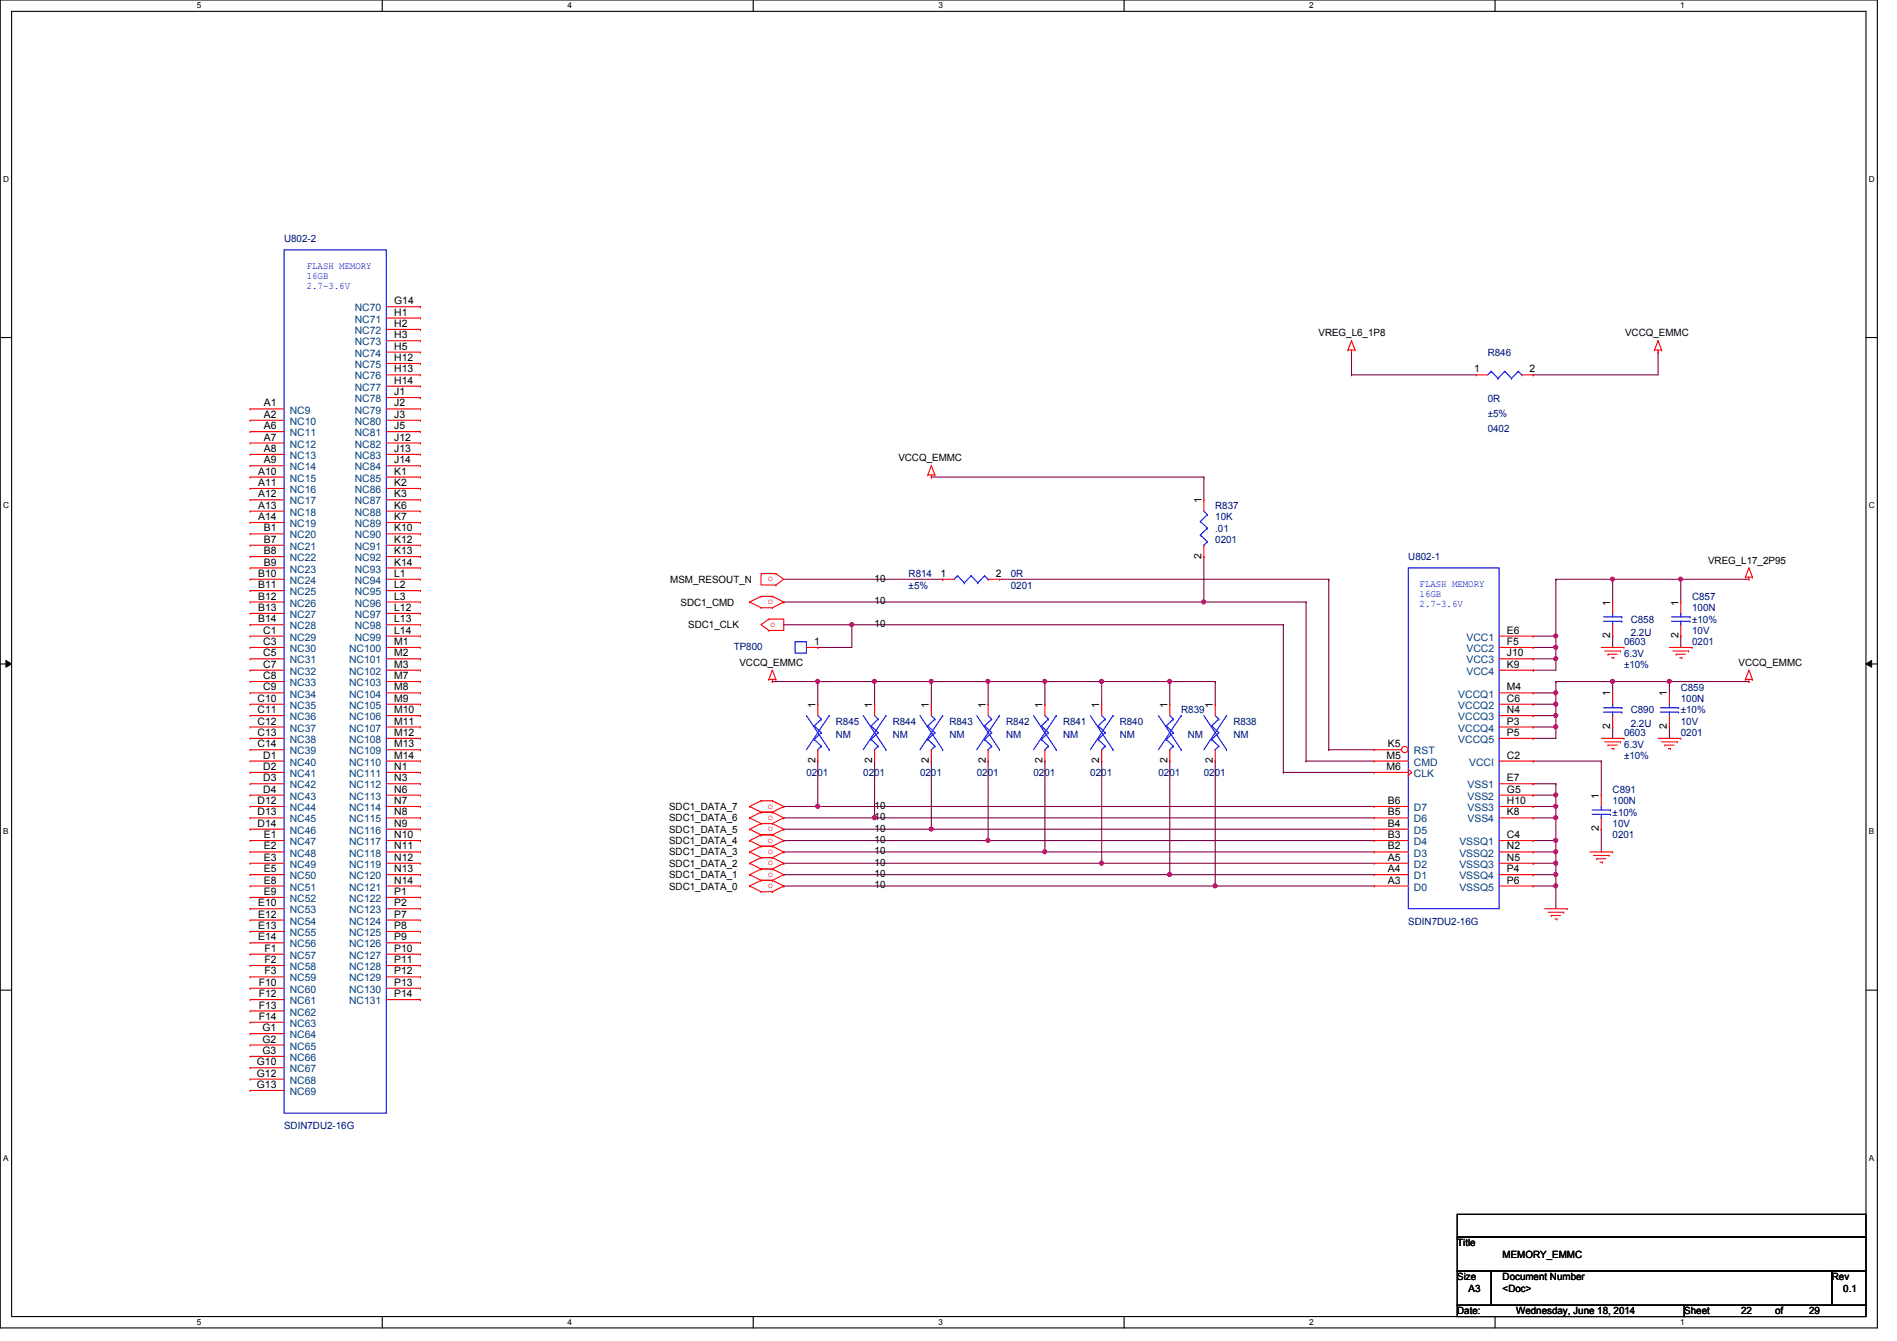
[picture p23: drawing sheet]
<svg xmlns="http://www.w3.org/2000/svg" width="297mm" height="210mm" viewBox="0 0 297 210" stroke-linecap="round" stroke-linejoin="round" font-family="sans-serif">
<defs><g id="words">
<g font-size="1.6" fill="#000080">
<text x="44.5" y="37.9">U802-2</text>
<text x="233" y="55.7">R846</text>
<text x="233" y="62.9">0R</text>
<text x="233" y="65.3">±5%</text>
<text x="233" y="67.6">0402</text>
<text x="190.3" y="79.7">R837</text>
<text x="190.3" y="81.4">10K</text>
<text x="190.3" y="83.2">.01</text>
<text x="190.3" y="85">0201</text>
<text x="220.5" y="87.7">U802-1</text>
<text x="142.3" y="90.3">R814</text>
<text x="142.3" y="92.1">±5%</text>
<text x="158.3" y="90.3">0R</text>
<text x="158.3" y="92.1">0201</text>
<text x="265" y="93.9">C857</text>
<text x="265" y="95.7">100N</text>
<text x="114.9" y="101.7">TP800</text>
<text x="254.3" y="101">0603</text>
<text x="255.4" y="97.5">C858</text>
<text x="255.4" y="99.6">2.2U</text>
<text x="265" y="101">0201</text>
<text x="265" y="99.2">10V</text>
<text x="265" y="97.5">±10%</text>
<text x="254.3" y="102.8">6.3V</text>
<text x="254.3" y="104.6">±10%</text>
<text x="130.9" y="113.5">R845</text>
<text x="139.8" y="113.5">R844</text>
<text x="148.7" y="113.5">R843</text>
<text x="157.6" y="113.5">R842</text>
<text x="166.5" y="113.5">R841</text>
<text x="175.3" y="113.5">R840</text>
<text x="185" y="111.7">R839</text>
<text x="193.1" y="113.5">R838</text>
<text x="255.4" y="111.7">C890</text>
<text x="255.4" y="113.8">2.2U</text>
<text x="263.2" y="108.1">C859</text>
<text x="263.2" y="109.9">100N</text>
<text x="263.2" y="113.5">10V</text>
<text x="263.2" y="111.7">±10%</text>
<text x="130.9" y="115.6">NM</text>
<text x="139.8" y="115.6">NM</text>
<text x="148.7" y="115.6">NM</text>
<text x="157.6" y="115.6">NM</text>
<text x="166.5" y="115.6">NM</text>
<text x="175.3" y="115.6">NM</text>
<text x="186" y="115.6">NM</text>
<text x="193.1" y="115.6">NM</text>
<text x="254.3" y="115.2">0603</text>
<text x="254.3" y="117">6.3V</text>
<text x="254.3" y="118.8">±10%</text>
<text x="263.2" y="115.2">0201</text>
<text x="126.3" y="121.5">0201</text>
<text x="135.2" y="121.5">0201</text>
<text x="144.1" y="121.5">0201</text>
<text x="152.9" y="121.5">0201</text>
<text x="161.8" y="121.5">0201</text>
<text x="170.7" y="121.5">0201</text>
<text x="181.4" y="121.5">0201</text>
<text x="188.5" y="121.5">0201</text>
<text x="252.5" y="124.1">C891</text>
<text x="252.5" y="125.9">100N</text>
<text x="252.5" y="131.2">0201</text>
<text x="252.5" y="129.5">10V</text>
<text x="252.5" y="127.7">±10%</text>
<text x="220.5" y="144.7">SDIN7DU2-16G</text>
<text x="44.5" y="176.7">SDIN7DU2-16G</text>
</g>
<g font-size="1.6" fill="#00f">
<text x="48" y="42.1">FLASH MEMORY</text>
<text x="48" y="43.7">16GB</text>
<text x="48" y="45.3">2.7-3.6V</text>
<text x="222.3" y="91.9">FLASH MEMORY</text>
<text x="222.3" y="93.5">16GB</text>
<text x="222.3" y="95">2.7-3.6V</text>
</g>
<g font-size="1.6">
<text x="61.7" y="47.6">G14</text>
<text x="61.7" y="49.4">H1</text>
<text x="61.7" y="51.2">H2</text>
<text x="61.7" y="53">H3</text>
<text x="206.5" y="52.7">VREG_L6_1P8</text>
<text x="254.5" y="52.7">VCCQ_EMMC</text>
<text x="61.7" y="54.7">H5</text>
<text x="61.7" y="56.5">H12</text>
<text x="61.7" y="58.3">H13</text>
<text x="230.8" y="58.3">1</text>
<text x="239.5" y="58.3">2</text>
<text x="41.3" y="63.6">A1</text>
<text x="41.3" y="65.4">A2</text>
<text x="61.7" y="60.1">H14</text>
<text x="61.7" y="61.8">J1</text>
<text x="61.7" y="63.6">J2</text>
<text x="61.7" y="65.4">J3</text>
<text x="41.3" y="67.2">A6</text>
<text x="41.3" y="69">A7</text>
<text x="41.3" y="70.7">A8</text>
<text x="61.7" y="67.2">J5</text>
<text x="61.7" y="69">J12</text>
<text x="61.7" y="70.7">J13</text>
<text x="40.4" y="74.3">A10</text>
<text x="40.4" y="76.1">A11</text>
<text x="40.4" y="77.9">A12</text>
<text x="41.3" y="72.5">A9</text>
<text x="61.7" y="72.5">J14</text>
<text x="61.7" y="74.3">K1</text>
<text x="61.7" y="76.1">K2</text>
<text x="61.7" y="77.9">K3</text>
<text x="140.7" y="72.2">VCCQ_EMMC</text>
<text x="40.4" y="79.6">A13</text>
<text x="40.4" y="81.4">A14</text>
<text x="41.3" y="83.2">B1</text>
<text x="61.7" y="79.6">K6</text>
<text x="61.7" y="81.4">K7</text>
<text x="61.7" y="83.2">K10</text>
<text x="188.1" y="78.8" transform="rotate(-90 188.1 78.8)">1</text>
<text x="41.3" y="85">B7</text>
<text x="41.3" y="86.7">B8</text>
<text x="41.3" y="88.5">B9</text>
<text x="61.7" y="85">K12</text>
<text x="61.7" y="86.7">K13</text>
<text x="61.7" y="88.5">K14</text>
<text x="188.1" y="87.5" transform="rotate(-90 188.1 87.5)">2</text>
<text x="267.5" y="88.2">VREG_L17_2P95</text>
<text x="40.4" y="90.3">B10</text>
<text x="40.4" y="92.1">B11</text>
<text x="40.4" y="93.9">B12</text>
<text x="40.4" y="95.6">B13</text>
<text x="61.7" y="90.3">L1</text>
<text x="61.7" y="92.1">L2</text>
<text x="61.7" y="93.9">L3</text>
<text x="61.7" y="95.6">L12</text>
<text x="104.9" y="91.2">MSM_RESOUT_N</text>
<text x="106.5" y="94.8">SDC1_CMD</text>
<text x="136.9" y="94.6">10</text>
<text x="136.9" y="91.1">10</text>
<text x="147.3" y="90.3">1</text>
<text x="156" y="90.3">2</text>
<text x="252.1" y="94.8" transform="rotate(-90 252.1 94.8)">1</text>
<text x="262.8" y="94.8" transform="rotate(-90 262.8 94.8)">1</text>
<text x="40.4" y="97.4">B14</text>
<text x="41.2" y="99.2">C1</text>
<text x="41.2" y="101">C3</text>
<text x="61.7" y="97.4">L13</text>
<text x="61.7" y="99.2">L14</text>
<text x="61.7" y="101">M1</text>
<text x="107.8" y="98.3">SDC1_CLK</text>
<text x="127.5" y="101">1</text>
<text x="136.9" y="98.2">10</text>
<text x="236" y="99.2">E6</text>
<text x="236" y="101">F5</text>
<text x="252.1" y="99.9" transform="rotate(-90 252.1 99.9)">2</text>
<text x="262.8" y="99.9" transform="rotate(-90 262.8 99.9)">2</text>
<text x="41.2" y="102.7">C5</text>
<text x="41.2" y="104.5">C7</text>
<text x="41.2" y="106.3">C8</text>
<text x="61.7" y="102.7">M2</text>
<text x="61.7" y="104.5">M3</text>
<text x="61.7" y="106.3">M7</text>
<text x="115.8" y="104.2">VCCQ_EMMC</text>
<text x="236" y="102.7">J10</text>
<text x="236" y="104.5">K9</text>
<text x="272.2" y="104.2">VCCQ_EMMC</text>
<text x="40.3" y="109.9">C10</text>
<text x="40.3" y="111.6">C11</text>
<text x="40.3" y="113.4">C12</text>
<text x="41.2" y="108.1">C9</text>
<text x="61.7" y="108.1">M8</text>
<text x="61.7" y="109.9">M9</text>
<text x="61.7" y="111.6">M10</text>
<text x="61.7" y="113.4">M11</text>
<text x="127.7" y="110.8" transform="rotate(-90 127.7 110.8)">1</text>
<text x="136.6" y="110.8" transform="rotate(-90 136.6 110.8)">1</text>
<text x="145.5" y="110.8" transform="rotate(-90 145.5 110.8)">1</text>
<text x="154.3" y="110.8" transform="rotate(-90 154.3 110.8)">1</text>
<text x="163.2" y="110.8" transform="rotate(-90 163.2 110.8)">1</text>
<text x="172.1" y="110.8" transform="rotate(-90 172.1 110.8)">1</text>
<text x="182.8" y="110.8" transform="rotate(-90 182.8 110.8)">1</text>
<text x="189.9" y="110.8" transform="rotate(-90 189.9 110.8)">1</text>
<text x="236" y="108.1">M4</text>
<text x="236" y="109.9">C6</text>
<text x="236" y="111.6">N4</text>
<text x="236" y="113.4">P3</text>
<text x="252.1" y="109" transform="rotate(-90 252.1 109)">1</text>
<text x="261" y="109" transform="rotate(-90 261 109)">1</text>
<text x="40.3" y="115.2">C13</text>
<text x="40.3" y="117">C14</text>
<text x="41.2" y="118.7">D1</text>
<text x="61.7" y="115.2">M12</text>
<text x="61.7" y="117">M13</text>
<text x="61.7" y="118.7">M14</text>
<text x="127.7" y="119.5" transform="rotate(-90 127.7 119.5)">2</text>
<text x="136.6" y="119.5" transform="rotate(-90 136.6 119.5)">2</text>
<text x="145.5" y="119.5" transform="rotate(-90 145.5 119.5)">2</text>
<text x="154.3" y="119.5" transform="rotate(-90 154.3 119.5)">2</text>
<text x="163.2" y="119.5" transform="rotate(-90 163.2 119.5)">2</text>
<text x="172.1" y="119.5" transform="rotate(-90 172.1 119.5)">2</text>
<text x="182.8" y="119.5" transform="rotate(-90 182.8 119.5)">2</text>
<text x="189.9" y="119.5" transform="rotate(-90 189.9 119.5)">2</text>
<text x="217.1" y="118.7">M5</text>
<text x="217.3" y="117">K5</text>
<text x="236" y="115.2">P5</text>
<text x="236" y="118.7">C2</text>
<text x="252.1" y="114.1" transform="rotate(-90 252.1 114.1)">2</text>
<text x="261" y="114.1" transform="rotate(-90 261 114.1)">2</text>
<text x="40.3" y="125.9">D12</text>
<text x="41.2" y="120.5">D2</text>
<text x="41.2" y="122.3">D3</text>
<text x="41.2" y="124.1">D4</text>
<text x="61.7" y="120.5">N1</text>
<text x="61.7" y="122.3">N3</text>
<text x="61.7" y="124.1">N6</text>
<text x="61.7" y="125.9">N7</text>
<text x="217.1" y="120.5">M6</text>
<text x="217.3" y="125.9">B6</text>
<text x="236" y="122.3">E7</text>
<text x="236" y="124.1">G5</text>
<text x="236" y="125.9">H10</text>
<text x="250.4" y="125" transform="rotate(-90 250.4 125)">1</text>
<text x="40.3" y="127.6">D13</text>
<text x="40.3" y="129.4">D14</text>
<text x="41.3" y="131.2">E1</text>
<text x="61.7" y="127.6">N8</text>
<text x="61.7" y="129.4">N9</text>
<text x="61.7" y="131.2">N10</text>
<text x="104.8" y="130.3">SDC1_DATA_5</text>
<text x="104.8" y="128.6">SDC1_DATA_6</text>
<text x="104.8" y="126.8">SDC1_DATA_7</text>
<text x="136.9" y="132">10</text>
<text x="136.9" y="130.2">10</text>
<text x="136.9" y="128.4">10</text>
<text x="136.9" y="126.6">10</text>
<text x="217.3" y="127.6">B5</text>
<text x="217.3" y="129.4">B4</text>
<text x="217.3" y="131.2">B3</text>
<text x="236" y="127.6">K8</text>
<text x="236" y="131.2">C4</text>
<text x="250.4" y="130.1" transform="rotate(-90 250.4 130.1)">2</text>
<text x="41.3" y="133">E2</text>
<text x="41.3" y="134.7">E3</text>
<text x="41.3" y="136.5">E5</text>
<text x="61.7" y="133">N11</text>
<text x="61.7" y="134.7">N12</text>
<text x="61.7" y="136.5">N13</text>
<text x="104.8" y="137.5">SDC1_DATA_1</text>
<text x="104.8" y="135.7">SDC1_DATA_2</text>
<text x="104.8" y="133.9">SDC1_DATA_3</text>
<text x="104.8" y="132.1">SDC1_DATA_4</text>
<text x="136.9" y="137.3">10</text>
<text x="136.9" y="135.5">10</text>
<text x="136.9" y="133.7">10</text>
<text x="217.3" y="133">B2</text>
<text x="217.3" y="134.7">A5</text>
<text x="217.3" y="136.5">A4</text>
<text x="236" y="133">N2</text>
<text x="236" y="134.7">N5</text>
<text x="236" y="136.5">P4</text>
<text x="40.4" y="141.9">E10</text>
<text x="40.4" y="143.6">E12</text>
<text x="41.3" y="138.3">E8</text>
<text x="41.3" y="140.1">E9</text>
<text x="61.7" y="138.3">N14</text>
<text x="61.7" y="140.1">P1</text>
<text x="61.7" y="141.9">P2</text>
<text x="61.7" y="143.6">P7</text>
<text x="104.8" y="139.2">SDC1_DATA_0</text>
<text x="136.9" y="139.1">10</text>
<text x="217.3" y="138.3">A3</text>
<text x="236" y="138.3">P6</text>
<text x="40.4" y="145.4">E13</text>
<text x="40.4" y="147.2">E14</text>
<text x="41.4" y="149">F1</text>
<text x="61.7" y="145.4">P8</text>
<text x="61.7" y="147.2">P9</text>
<text x="61.7" y="149">P10</text>
<text x="40.5" y="154.3">F10</text>
<text x="41.4" y="150.7">F2</text>
<text x="41.4" y="152.5">F3</text>
<text x="61.7" y="150.7">P11</text>
<text x="61.7" y="152.5">P12</text>
<text x="61.7" y="154.3">P13</text>
<text x="40.5" y="156.1">F12</text>
<text x="40.5" y="157.9">F13</text>
<text x="40.5" y="159.6">F14</text>
<text x="41.1" y="161.4">G1</text>
<text x="61.7" y="156.1">P14</text>
<text x="40.2" y="166.8">G10</text>
<text x="41.1" y="163.2">G2</text>
<text x="41.1" y="165">G3</text>
<text x="40.2" y="168.5">G12</text>
<text x="40.2" y="170.3">G13</text>
<text x="228.2" y="195.1">Title</text>
<text x="235.3" y="196.8">MEMORY_EMMC</text>
<text x="228.2" y="200.4">Size</text>
<text x="230" y="202.2">A3</text>
<text x="235.3" y="200.4">Document Number</text>
<text x="235.3" y="202.2">&lt;Doc&gt;</text>
<text x="286.8" y="200.4">Rev</text>
<text x="288.6" y="202.2">0.1</text>
<text x="228.2" y="205.7">Date:</text>
<text x="237.4" y="205.7">Wednesday, June 18, 2014</text>
<text x="263.7" y="205.7">Sheet</text>
<text x="272.6" y="205.7">22</text>
<text x="278" y="205.7">of</text>
<text x="283.3" y="205.7">29</text>
</g>
<g font-size="1.6" fill="#004080">
<text x="55.5" y="48.7">NC70</text>
<text x="55.5" y="50.5">NC71</text>
<text x="55.5" y="52.3">NC72</text>
<text x="55.5" y="54.1">NC73</text>
<text x="55.5" y="55.8">NC74</text>
<text x="55.5" y="57.6">NC75</text>
<text x="55.5" y="59.4">NC76</text>
<text x="45.4" y="64.7">NC9</text>
<text x="55.5" y="61.2">NC77</text>
<text x="55.5" y="62.9">NC78</text>
<text x="55.5" y="64.7">NC79</text>
<text x="45.4" y="66.5">NC10</text>
<text x="45.4" y="68.3">NC11</text>
<text x="45.4" y="70.1">NC12</text>
<text x="45.4" y="71.8">NC13</text>
<text x="55.5" y="66.5">NC80</text>
<text x="55.5" y="68.3">NC81</text>
<text x="55.5" y="70.1">NC82</text>
<text x="55.5" y="71.8">NC83</text>
<text x="45.4" y="73.6">NC14</text>
<text x="45.4" y="75.4">NC15</text>
<text x="45.4" y="77.2">NC16</text>
<text x="55.5" y="73.6">NC84</text>
<text x="55.5" y="75.4">NC85</text>
<text x="55.5" y="77.2">NC86</text>
<text x="45.4" y="79">NC17</text>
<text x="45.4" y="80.7">NC18</text>
<text x="45.4" y="82.5">NC19</text>
<text x="55.5" y="79">NC87</text>
<text x="55.5" y="80.7">NC88</text>
<text x="55.5" y="82.5">NC89</text>
<text x="45.4" y="84.3">NC20</text>
<text x="45.4" y="86.1">NC21</text>
<text x="45.4" y="87.8">NC22</text>
<text x="45.4" y="89.6">NC23</text>
<text x="55.5" y="84.3">NC90</text>
<text x="55.5" y="86.1">NC91</text>
<text x="55.5" y="87.8">NC92</text>
<text x="55.5" y="89.6">NC93</text>
<text x="45.4" y="91.4">NC24</text>
<text x="45.4" y="93.2">NC25</text>
<text x="45.4" y="95">NC26</text>
<text x="55.5" y="91.4">NC94</text>
<text x="55.5" y="93.2">NC95</text>
<text x="55.5" y="95">NC96</text>
<text x="45.4" y="96.7">NC27</text>
<text x="45.4" y="98.5">NC28</text>
<text x="45.4" y="100.3">NC29</text>
<text x="55.5" y="96.7">NC97</text>
<text x="55.5" y="98.5">NC98</text>
<text x="55.5" y="100.3">NC99</text>
<text x="229.6" y="100.3">VCC1</text>
<text x="45.4" y="102.1">NC30</text>
<text x="45.4" y="103.8">NC31</text>
<text x="45.4" y="105.6">NC32</text>
<text x="45.4" y="107.4">NC33</text>
<text x="54.6" y="102.1">NC100</text>
<text x="54.6" y="103.8">NC101</text>
<text x="54.6" y="105.6">NC102</text>
<text x="54.6" y="107.4">NC103</text>
<text x="229.6" y="102.1">VCC2</text>
<text x="229.6" y="103.8">VCC3</text>
<text x="229.6" y="105.6">VCC4</text>
<text x="45.4" y="109.2">NC34</text>
<text x="45.4" y="111">NC35</text>
<text x="45.4" y="112.7">NC36</text>
<text x="54.6" y="109.2">NC104</text>
<text x="54.6" y="111">NC105</text>
<text x="54.6" y="112.7">NC106</text>
<text x="228.3" y="109.2">VCCQ1</text>
<text x="228.3" y="111">VCCQ2</text>
<text x="228.3" y="112.7">VCCQ3</text>
<text x="45.4" y="114.5">NC37</text>
<text x="45.4" y="116.3">NC38</text>
<text x="45.4" y="118.1">NC39</text>
<text x="45.4" y="119.8">NC40</text>
<text x="54.6" y="114.5">NC107</text>
<text x="54.6" y="116.3">NC108</text>
<text x="54.6" y="118.1">NC109</text>
<text x="54.6" y="119.8">NC110</text>
<text x="221.4" y="118.1">RST</text>
<text x="221.4" y="119.8">CMD</text>
<text x="228.3" y="114.5">VCCQ4</text>
<text x="228.3" y="116.3">VCCQ5</text>
<text x="230" y="119.8">VCCI</text>
<text x="45.4" y="121.6">NC41</text>
<text x="45.4" y="123.4">NC42</text>
<text x="45.4" y="125.2">NC43</text>
<text x="54.6" y="121.6">NC111</text>
<text x="54.6" y="123.4">NC112</text>
<text x="54.6" y="125.2">NC113</text>
<text x="221.4" y="121.6">CLK</text>
<text x="229.8" y="123.4">VSS1</text>
<text x="229.8" y="125.2">VSS2</text>
<text x="45.4" y="127">NC44</text>
<text x="45.4" y="128.7">NC45</text>
<text x="45.4" y="130.5">NC46</text>
<text x="54.6" y="127">NC114</text>
<text x="54.6" y="128.7">NC115</text>
<text x="54.6" y="130.5">NC116</text>
<text x="221.4" y="127">D7</text>
<text x="221.4" y="128.7">D6</text>
<text x="221.4" y="130.5">D5</text>
<text x="229.8" y="127">VSS3</text>
<text x="229.8" y="128.7">VSS4</text>
<text x="45.4" y="132.3">NC47</text>
<text x="45.4" y="134.1">NC48</text>
<text x="45.4" y="135.8">NC49</text>
<text x="45.4" y="137.6">NC50</text>
<text x="54.6" y="132.3">NC117</text>
<text x="54.6" y="134.1">NC118</text>
<text x="54.6" y="135.8">NC119</text>
<text x="54.6" y="137.6">NC120</text>
<text x="221.4" y="132.3">D4</text>
<text x="221.4" y="134.1">D3</text>
<text x="221.4" y="135.8">D2</text>
<text x="221.4" y="137.6">D1</text>
<text x="228.5" y="132.3">VSSQ1</text>
<text x="228.5" y="134.1">VSSQ2</text>
<text x="228.5" y="135.8">VSSQ3</text>
<text x="228.5" y="137.6">VSSQ4</text>
<text x="45.4" y="139.4">NC51</text>
<text x="45.4" y="141.2">NC52</text>
<text x="45.4" y="143">NC53</text>
<text x="54.6" y="139.4">NC121</text>
<text x="54.6" y="141.2">NC122</text>
<text x="54.6" y="143">NC123</text>
<text x="221.4" y="139.4">D0</text>
<text x="228.5" y="139.4">VSSQ5</text>
<text x="45.4" y="144.7">NC54</text>
<text x="45.4" y="146.5">NC55</text>
<text x="45.4" y="148.3">NC56</text>
<text x="54.6" y="144.7">NC124</text>
<text x="54.6" y="146.5">NC125</text>
<text x="54.6" y="148.3">NC126</text>
<text x="45.4" y="150.1">NC57</text>
<text x="45.4" y="151.8">NC58</text>
<text x="45.4" y="153.6">NC59</text>
<text x="45.4" y="155.4">NC60</text>
<text x="54.6" y="150.1">NC127</text>
<text x="54.6" y="151.8">NC128</text>
<text x="54.6" y="153.6">NC129</text>
<text x="54.6" y="155.4">NC130</text>
<text x="45.4" y="157.2">NC61</text>
<text x="45.4" y="159">NC62</text>
<text x="45.4" y="160.7">NC63</text>
<text x="54.6" y="157.2">NC131</text>
<text x="45.4" y="162.5">NC64</text>
<text x="45.4" y="164.3">NC65</text>
<text x="45.4" y="166.1">NC66</text>
<text x="45.4" y="167.9">NC67</text>
<text x="45.4" y="169.6">NC68</text>
<text x="45.4" y="171.4">NC69</text>
</g>
<g font-size="1.6" fill="#f00">
<text x="120.2" y="91">o</text>
<text x="120.2" y="94.6">o</text>
<text x="120.6" y="98.1">o</text>
<text x="120.2" y="131.9">o</text>
<text x="120.2" y="130.1">o</text>
<text x="120.2" y="128.4">o</text>
<text x="120.2" y="126.6">o</text>
<text x="120.2" y="137.2">o</text>
<text x="120.2" y="135.5">o</text>
<text x="120.2" y="133.7">o</text>
<text x="120.2" y="139">o</text>
</g>
<g font-size="1.3">
<text x="30.8" y="1.3">5</text>
<text x="88.9" y="1.3">4</text>
<text x="146.9" y="1.3">3</text>
<text x="205" y="1.3">2</text>
<text x="263.1" y="1.3">1</text>
<text x=".5" y="28.4">D</text>
<text x="292.6" y="28.4">D</text>
<text x=".5" y="79.5">C</text>
<text x="292.6" y="79.5">C</text>
<text x=".5" y="130.6">B</text>
<text x="292.6" y="130.6">B</text>
<text x=".5" y="181.7">A</text>
<text x="292.6" y="181.7">A</text>
<text x="30.8" y="207.4">5</text>
<text x="88.9" y="207.4">4</text>
<text x="146.9" y="207.4">3</text>
<text x="205" y="207.4">2</text>
<text x="263.1" y="207.4">1</text>
</g>
</g></defs>
<path d="M0 0h294v207.9h-294zM1.8 1.8h290.4v204.3h-290.4z" fill="none" stroke="#000" stroke-width=".17"/>
<g fill="#fff">
<path d="M30.8 .2h.7v1.4h-.7z"/>
<path d="M30.8 206.2h.7v1.4h-.7z"/>
</g>
<path d="M59.9 0v1.8M59.9 206.1v1.8" fill="none" stroke="#000" stroke-width=".17"/>
<g fill="#fff">
<path d="M88.9 .2h.6v1.4h-.6z"/>
<path d="M88.9 206.2h.6v1.4h-.6z"/>
</g>
<path d="M117.9 0v1.8M117.9 206.1v1.8" fill="none" stroke="#000" stroke-width=".17"/>
<g fill="#fff">
<path d="M146.9 .2h.7v1.4h-.7z"/>
<path d="M146.9 206.2h.7v1.4h-.7z"/>
</g>
<path d="M176 0v1.8M176 206.1v1.8" fill="none" stroke="#000" stroke-width=".17"/>
<g fill="#fff">
<path d="M205 .2h.7v1.4h-.7z"/>
<path d="M205 206.2h.7v1.4h-.7z"/>
</g>
<path d="M234.1 0v1.8M234.1 206.1v1.8" fill="none" stroke="#000" stroke-width=".17"/>
<g fill="#fff">
<path d="M263.1 .2h.7v1.4h-.7z"/>
<path d="M263.1 206.2h.7v1.4h-.7z"/>
<path d="M.5 27.3h.9v1.4h-.9z"/>
<path d="M292.6 27.3h.9v1.4h-.9z"/>
<path d="M.5 78.4h.9v1.4h-.9z"/>
<path d="M292.6 78.4h.9v1.4h-.9z"/>
</g>
<path d="M0 52.8h1.8M292.2 52.8h1.8" fill="none" stroke="#000" stroke-width=".17"/>
<g fill="#fff">
<path d="M.5 129.5h.8v1.4h-.8z"/>
<path d="M292.6 129.5h.9v1.4h-.9z"/>
</g>
<path d="M0 103.9h1.8M292.2 103.9h1.8" fill="none" stroke="#000" stroke-width=".17"/>
<path d="M.9 103.4l.9 .5-.9 .5zM292.2 103.9l.9-.5v1z" fill="#000"/>
<path d="M.9 103.4l.9 .5-.9 .5zM292.2 103.9l.9-.5v1z" fill="none" stroke="#000" stroke-width=".16"/>
<g fill="#fff">
<path d="M.5 180.5h.8v1.4h-.8z"/>
<path d="M292.6 180.5h.9v1.4h-.9z"/>
</g>
<path d="M0 155h1.8M292.2 155h1.8" fill="none" stroke="#000" stroke-width=".17"/>
<g fill="none" stroke="#800040" stroke-width=".17">
<path d="M133.4 97.8h.1M133.4 97.8h67.6M188.5 94.2h.1M188.5 94.2h16M201 97.8h.1M201 97.8v23.1M204.5 94.2h.1M204.5 94.2v24.9M208.1 90.7h.1M208.1 90.7v26.6M204.5 119.1h.1M204.5 119.1h10.7"/>
<path d="M208.1 117.3h.1M208.1 117.3h7.1M201 120.9h.1M201 120.9h14.2"/>
</g>
<circle cx="133.4" cy="97.8" r=".32" fill="#f0f"/>
<circle cx="133.4" cy="97.8" r=".32" fill="none" stroke="#f0f" stroke-width=".17"/>
<path d="M122.7 94.2h.1M122.7 90.7h24.9M147.6 90.7h.1M188.5 87.1h.1M188.5 87.1v7.1h-65.8" fill="none" stroke="#800040" stroke-width=".17"/>
<circle cx="188.5" cy="94.2" r=".32" fill="#f0f"/>
<circle cx="188.5" cy="94.2" r=".32" fill="none" stroke="#f0f" stroke-width=".17"/>
<g fill="none" stroke="#800040" stroke-width=".17">
<path d="M145.8 74.7h.1M145.8 74.7h42.7M188.5 74.7h.1M188.5 74.7v3.5M145.8 129.8h.1M145.8 129.8h69.4M154.7 131.6h.1M154.7 131.6h60.5M163.6 133.3h.1M163.6 133.3h51.6M172.5 135.1h.1M172.5 135.1h42.7"/>
<path d="M183.2 136.9h.1M183.2 136.9h32M190.3 138.7h.1M190.3 138.7h24.9"/>
</g>
<circle cx="145.8" cy="129.8" r=".32" fill="#f0f"/>
<circle cx="145.8" cy="129.8" r=".32" fill="none" stroke="#f0f" stroke-width=".17"/>
<path d="M136.9 128h.1M136.9 128h78.3" fill="none" stroke="#800040" stroke-width=".17"/>
<circle cx="136.9" cy="128" r=".32" fill="#f0f"/>
<circle cx="136.9" cy="128" r=".32" fill="none" stroke="#f0f" stroke-width=".17"/>
<path d="M128.1 126.2h.1M128.1 126.2h87.1" fill="none" stroke="#800040" stroke-width=".17"/>
<circle cx="128" cy="126.2" r=".32" fill="#f0f"/>
<circle cx="128" cy="126.2" r=".32" fill="none" stroke="#f0f" stroke-width=".17"/>
<path d="M190.3 119.1h.1M190.3 119.1v19.6h-67.6M122.7 138.7h.1" fill="none" stroke="#800040" stroke-width=".17"/>
<circle cx="190.3" cy="138.7" r=".32" fill="#f0f"/>
<circle cx="190.3" cy="138.7" r=".32" fill="none" stroke="#f0f" stroke-width=".17"/>
<path d="M183.2 119.1h.1M183.2 119.1v17.8h-60.5M122.7 136.9h.1" fill="none" stroke="#800040" stroke-width=".17"/>
<circle cx="183.1" cy="136.9" r=".32" fill="#f0f"/>
<circle cx="183.1" cy="136.9" r=".32" fill="none" stroke="#f0f" stroke-width=".17"/>
<path d="M172.5 119.1h.1M172.5 119.1v16h-49.8M122.7 135.1h.1" fill="none" stroke="#800040" stroke-width=".17"/>
<circle cx="172.5" cy="135.1" r=".32" fill="#f0f"/>
<circle cx="172.5" cy="135.1" r=".32" fill="none" stroke="#f0f" stroke-width=".17"/>
<path d="M163.6 119.1h.1M163.6 119.1v14.2h-40.9M122.7 133.3h.1" fill="none" stroke="#800040" stroke-width=".17"/>
<circle cx="163.6" cy="133.3" r=".32" fill="#f0f"/>
<circle cx="163.6" cy="133.3" r=".32" fill="none" stroke="#f0f" stroke-width=".17"/>
<path d="M154.7 119.1h.1M154.7 119.1v12.5h-32M122.7 131.6h.1" fill="none" stroke="#800040" stroke-width=".17"/>
<circle cx="154.7" cy="131.5" r=".32" fill="#f0f"/>
<circle cx="154.7" cy="131.5" r=".32" fill="none" stroke="#f0f" stroke-width=".17"/>
<g fill="none" stroke="#800040" stroke-width=".17">
<path d="M128.1 119.1h.1M128.1 119.1v7.1h-5.4M136.9 119.1h.1M136.9 119.1v8.9h-14.2M145.8 119.1h.1M145.8 119.1v10.7h-23.1M183.2 106.7h.1M183.2 106.7h7.1M190.3 106.7h.1M190.3 106.7v3.5M122.7 129.8h.1M122.7 128h.1"/>
<path d="M122.7 126.2h.1"/>
</g>
<circle cx="183.1" cy="106.7" r=".32" fill="#f0f"/>
<circle cx="183.1" cy="106.7" r=".32" fill="none" stroke="#f0f" stroke-width=".17"/>
<path d="M120.9 106.7h.1M120.9 106.7h16M128.1 106.7h.1M128.1 106.7v3.5M136.9 106.7h.1M136.9 106.7v3.5" fill="none" stroke="#800040" stroke-width=".17"/>
<circle cx="136.9" cy="106.7" r=".32" fill="#f0f"/>
<circle cx="136.9" cy="106.7" r=".32" fill="none" stroke="#f0f" stroke-width=".17"/>
<circle cx="128" cy="106.7" r=".32" fill="#f0f"/>
<circle cx="128" cy="106.7" r=".32" fill="none" stroke="#f0f" stroke-width=".17"/>
<path d="M136.9 106.7h.1M136.9 106.7h17.8M145.8 106.7h.1M145.8 106.7v3.5M154.7 106.7h.1M154.7 106.7v3.5" fill="none" stroke="#800040" stroke-width=".17"/>
<circle cx="154.7" cy="106.7" r=".32" fill="#f0f"/>
<circle cx="154.7" cy="106.7" r=".32" fill="none" stroke="#f0f" stroke-width=".17"/>
<circle cx="145.8" cy="106.7" r=".32" fill="#f0f"/>
<circle cx="145.8" cy="106.7" r=".32" fill="none" stroke="#f0f" stroke-width=".17"/>
<path d="M154.7 106.7h.1M154.7 106.7h17.8M163.6 106.7h.1M163.6 106.7v3.5M172.5 106.7h.1M172.5 106.7v3.5" fill="none" stroke="#800040" stroke-width=".17"/>
<circle cx="172.5" cy="106.7" r=".32" fill="#f0f"/>
<circle cx="172.5" cy="106.7" r=".32" fill="none" stroke="#f0f" stroke-width=".17"/>
<circle cx="163.6" cy="106.7" r=".32" fill="#f0f"/>
<circle cx="163.6" cy="106.7" r=".32" fill="none" stroke="#f0f" stroke-width=".17"/>
<path d="M172.5 106.7h.1M172.5 106.7h10.7M183.2 106.7h.1M183.2 106.7v3.5M240.1 122.7h.1M240.1 124.5h.1M240.1 122.7h3.5M240.1 124.5h3.5M243.6 138.7h.1M243.6 138.7v3.5" fill="none" stroke="#800040" stroke-width=".17"/>
<circle cx="243.6" cy="124.4" r=".32" fill="#f0f"/>
<circle cx="243.6" cy="124.4" r=".32" fill="none" stroke="#f0f" stroke-width=".17"/>
<path d="M240.1 126.2h.1M240.1 126.2h3.5M243.6 122.7h.1M243.6 122.7v1.8" fill="none" stroke="#800040" stroke-width=".17"/>
<circle cx="243.6" cy="126.2" r=".32" fill="#f0f"/>
<circle cx="243.6" cy="126.2" r=".32" fill="none" stroke="#f0f" stroke-width=".17"/>
<path d="M240.1 128h.1M240.1 131.6h.1M240.1 128h3.5M243.6 124.5h.1M243.6 126.2h.1M243.6 128h.1M243.6 124.5v7.1h-3.5" fill="none" stroke="#800040" stroke-width=".17"/>
<circle cx="243.6" cy="131.5" r=".32" fill="#f0f"/>
<circle cx="243.6" cy="131.5" r=".32" fill="none" stroke="#f0f" stroke-width=".17"/>
<circle cx="243.6" cy="128" r=".32" fill="#f0f"/>
<circle cx="243.6" cy="128" r=".32" fill="none" stroke="#f0f" stroke-width=".17"/>
<path d="M240.1 133.3h.1M240.1 133.3h3.5" fill="none" stroke="#800040" stroke-width=".17"/>
<circle cx="243.6" cy="133.3" r=".32" fill="#f0f"/>
<circle cx="243.6" cy="133.3" r=".32" fill="none" stroke="#f0f" stroke-width=".17"/>
<path d="M240.1 135.1h.1M240.1 135.1h3.5M243.6 136.9h.1M243.6 136.9v1.8" fill="none" stroke="#800040" stroke-width=".17"/>
<circle cx="243.6" cy="135.1" r=".32" fill="#f0f"/>
<circle cx="243.6" cy="135.1" r=".32" fill="none" stroke="#f0f" stroke-width=".17"/>
<path d="M240.1 136.9h.1M240.1 136.9h3.5" fill="none" stroke="#800040" stroke-width=".17"/>
<circle cx="243.6" cy="136.9" r=".32" fill="#f0f"/>
<circle cx="243.6" cy="136.9" r=".32" fill="none" stroke="#f0f" stroke-width=".17"/>
<path d="M240.1 138.7h.1M240.1 138.7h3.5" fill="none" stroke="#800040" stroke-width=".17"/>
<circle cx="243.6" cy="138.7" r=".32" fill="#f0f"/>
<circle cx="243.6" cy="138.7" r=".32" fill="none" stroke="#f0f" stroke-width=".17"/>
<path d="M240.1 99.6h.1M240.1 99.6h3.5M243.6 90.7h.1M243.6 90.7h8.9M240.1 104.9h.1M243.6 103.1h.1M243.6 103.1v1.8h-3.5" fill="none" stroke="#800040" stroke-width=".17"/>
<circle cx="243.6" cy="99.5" r=".32" fill="#f0f"/>
<circle cx="243.6" cy="99.5" r=".32" fill="none" stroke="#f0f" stroke-width=".17"/>
<path d="M243.6 90.7h.1M243.6 90.7v8.9M240.1 101.3h.1M240.1 101.3h3.5" fill="none" stroke="#800040" stroke-width=".17"/>
<circle cx="243.6" cy="101.3" r=".32" fill="#f0f"/>
<circle cx="243.6" cy="101.3" r=".32" fill="none" stroke="#f0f" stroke-width=".17"/>
<path d="M243.6 99.6h.1M243.6 99.6v1.7M240.1 103.1h.1M240.1 103.1h3.5" fill="none" stroke="#800040" stroke-width=".17"/>
<circle cx="243.6" cy="103.1" r=".32" fill="#f0f"/>
<circle cx="243.6" cy="103.1" r=".32" fill="none" stroke="#f0f" stroke-width=".17"/>
<path d="M252.5 90.7h.1M252.5 90.7v3.5M252.5 90.7h10.7M243.6 101.3h.1M243.6 101.3v1.8" fill="none" stroke="#800040" stroke-width=".17"/>
<circle cx="263.2" cy="90.7" r=".32" fill="#f0f"/>
<circle cx="263.2" cy="90.7" r=".32" fill="none" stroke="#f0f" stroke-width=".17"/>
<circle cx="252.5" cy="90.7" r=".32" fill="#f0f"/>
<circle cx="252.5" cy="90.7" r=".32" fill="none" stroke="#f0f" stroke-width=".17"/>
<g fill="none" stroke="#800040" stroke-width=".17">
<path d="M252.5 99.6h.1M252.5 99.6v1.7M263.2 90.7h.1M263.2 99.6h.1M263.2 90.7v3.5M263.2 99.6v1.7M263.2 90.7h10.7M240.1 115.6h.1M243.6 113.8h.1M243.6 113.8v1.8h-3.5M252.5 113.8h.1M252.5 106.7h.1"/>
<path d="M252.5 113.8v1.8M252.5 106.7h21.4M261.4 113.8h.1M261.4 106.7h.1M261.4 106.7v1.8M261.4 113.8v1.8M273.9 106.7h.1"/>
</g>
<circle cx="261.4" cy="106.7" r=".32" fill="#f0f"/>
<circle cx="261.4" cy="106.7" r=".32" fill="none" stroke="#f0f" stroke-width=".17"/>
<circle cx="252.5" cy="106.7" r=".32" fill="#f0f"/>
<circle cx="252.5" cy="106.7" r=".32" fill="none" stroke="#f0f" stroke-width=".17"/>
<path d="M240.1 108.5h.1M240.1 108.5h3.5M243.6 106.7h.1M243.6 106.7h8.9M252.5 106.7h.1M252.5 106.7v1.8" fill="none" stroke="#800040" stroke-width=".17"/>
<circle cx="243.6" cy="108.4" r=".32" fill="#f0f"/>
<circle cx="243.6" cy="108.4" r=".32" fill="none" stroke="#f0f" stroke-width=".17"/>
<path d="M240.1 110.2h.1M240.1 110.2h3.5M243.6 106.7h.1M243.6 106.7v1.8" fill="none" stroke="#800040" stroke-width=".17"/>
<circle cx="243.6" cy="110.2" r=".32" fill="#f0f"/>
<circle cx="243.6" cy="110.2" r=".32" fill="none" stroke="#f0f" stroke-width=".17"/>
<path d="M240.1 112h.1M240.1 112h3.5M243.6 108.5h.1M243.6 108.5v1.7" fill="none" stroke="#800040" stroke-width=".17"/>
<circle cx="243.6" cy="112" r=".32" fill="#f0f"/>
<circle cx="243.6" cy="112" r=".32" fill="none" stroke="#f0f" stroke-width=".17"/>
<path d="M240.1 113.8h.1M243.6 112h.1M243.6 112v1.8h-3.5" fill="none" stroke="#800040" stroke-width=".17"/>
<circle cx="243.6" cy="113.8" r=".32" fill="#f0f"/>
<circle cx="243.6" cy="113.8" r=".32" fill="none" stroke="#f0f" stroke-width=".17"/>
<g fill="none" stroke="#800040" stroke-width=".17">
<path d="M211.6 58.7h.1M211.6 55.1h.1M211.6 58.7h19.6M211.6 55.1v3.6M240.1 58.7h.1M259.6 55.1h.1M259.6 55.1v3.6h-19.5M122.7 97.8h.1M122.7 97.8h10.7M133.4 97.8h.1M133.4 97.8v3.5h-5.3M156.5 90.7h51.6"/>
<path d="M208.1 90.7h.1M128.1 101.3h.1M240.1 119.1h.1M240.1 119.1h10.6M243.6 110.2h.1M243.6 110.2v1.8M250.7 119.1h.1M250.7 119.1v5.4M243.6 135.1h.1M243.6 133.3h.1M243.6 131.6h.1M243.6 131.6v5.3"/>
<path d="M250.7 129.8h.1M250.7 129.8v3.5"/>
</g>
<g fill="none" stroke="#f00" stroke-width=".17">
<path d="M60.5 58.7h5.3M60.5 48h5.3M60.5 49.8h5.3M60.5 51.6h5.3M60.5 53.3h5.3M60.5 55.1h5.3M60.5 56.9h5.3M65.8 48h.1M65.8 49.8h.1M65.8 51.6h.1M65.8 53.3h.1M65.8 55.1h.1"/>
<path d="M65.8 56.9h.1M65.8 58.7h.1M211.1 54.8h.1M211.1 54.8h1.1M211.6 55.1h.1M211.6 53.3h.1M211.6 54.8v.3M211.6 53.3l-.5 1.5M211.6 53.3l.6 1.5M212.2 54.8h.1M231.2 58.7h.1M231.2 58.7h1.8"/>
<path d="M238.3 58.7h1.8M240.1 58.7h.1M259.1 54.8h.1M259.1 54.8h1.1M259.6 55.1h.1M259.6 53.3h.1M259.6 54.8v.3M259.6 53.3l-.5 1.5M259.6 53.3l.6 1.5M260.2 54.8h.1M39.2 64h.1M39.2 65.8h.1"/>
<path d="M39.2 67.6h.1M39.2 69.3h.1M39.2 71.1h.1M39.2 72.9h.1M39.2 74.7h.1M39.2 76.5h.1M39.2 78.2h.1M39.2 64h5.3M39.2 65.8h5.3M39.2 67.6h5.3M39.2 69.3h5.3M39.2 71.1h5.3"/>
<path d="M39.2 72.9h5.3M39.2 74.7h5.3M39.2 76.5h5.3M39.2 78.2h5.3M60.5 64h5.3M60.5 65.8h5.3M60.5 67.6h5.3M60.5 69.3h5.3M60.5 71.1h5.3M60.5 72.9h5.3M60.5 74.7h5.3M60.5 76.5h5.3"/>
<path d="M60.5 78.2h5.3M60.5 60.5h5.3M60.5 62.2h5.3M65.8 60.5h.1M65.8 62.2h.1M65.8 64h.1M65.8 65.8h.1M65.8 67.6h.1M65.8 69.3h.1M65.8 71.1h.1M65.8 72.9h.1M65.8 74.7h.1"/>
<path d="M65.8 76.5h.1M65.8 78.2h.1M145.3 74.3h.1M145.3 74.3h1.1M145.8 74.7h.1M145.8 72.9h.1M145.8 74.3v.4M145.8 72.9l-.5 1.4M145.8 72.9l.6 1.4M146.4 74.3h.1M188.5 78.2h.1M188.5 78.2v1.8"/>
<path d="M39.2 80h.1M39.2 81.8h.1M39.2 83.6h.1M39.2 85.3h.1M39.2 87.1h.1M39.2 88.9h.1M39.2 90.7h.1M39.2 92.5h.1M39.2 94.2h.1M39.2 96h.1M39.2 97.8h.1M39.2 99.6h.1"/>
<path d="M39.2 90.7h5.3M39.2 80h5.3M39.2 81.8h5.3M39.2 83.6h5.3M39.2 85.3h5.3M39.2 87.1h5.3M39.2 88.9h5.3M39.2 92.5h5.3M39.2 94.2h5.3M39.2 96h5.3M39.2 97.8h5.3M39.2 99.6h5.3"/>
<path d="M60.5 90.7h5.3M60.5 80h5.3M60.5 81.8h5.3M60.5 83.6h5.3M60.5 85.3h5.3M60.5 87.1h5.3M60.5 88.9h5.3M60.5 92.5h5.3M60.5 94.2h5.3M60.5 96h5.3M60.5 97.8h5.3M60.5 99.6h5.3"/>
<path d="M65.8 80h.1M65.8 81.8h.1M65.8 83.6h.1M65.8 85.3h.1M65.8 87.1h.1M65.8 88.9h.1M65.8 90.7h.1M65.8 92.5h.1M65.8 94.2h.1M65.8 96h.1M65.8 97.8h.1M65.8 99.6h.1"/>
<path d="M117.4 94.2h.1M117.4 94.2l1.8 .9M119.2 93.3h.1M119.2 95.1h.1M119.2 93.3h1.7M119.2 93.3l-1.8 .9M119.2 95.1h1.7M120.4 96.9h.1M120.4 98.7h.1M120.4 96.9h2.3v1.8h-2.3M120.4 96.9l-1.2 .9 1.2 .9M120.9 93.3h.1"/>
<path d="M120.9 95.1h.1M120.9 93.3l1.8 .9M121.5 89.8h.1M121.5 91.6h.1M121.5 89.8h-2.3v1.8h2.3M121.5 89.8l1.2 .9-1.2 .9M122.7 94.2h.1M122.7 94.2l-1.8 .9M147.6 90.7h.1M147.6 90.7h1.8M154.7 90.7h1.8M156.5 90.7h.1"/>
<path d="M188.5 87.1h.1M188.5 85.3v1.8M234.7 99.6h5.4M240.1 99.6h.1M252.5 94.2h.1M252.5 99.6h.1M252.5 94.2v1.8M252.5 97.8v1.8M263.2 94.2h.1M263.2 99.6h.1M263.2 94.2v1.8M263.2 97.8v1.8"/>
<path d="M273.3 90.3h.1M273.3 90.3h1.1M273.9 90.7h.1M273.9 88.9h.1M273.9 90.3v.4M273.9 88.9l.5 1.4M273.9 88.9l-.6 1.4M274.4 90.3h.1M39.2 101.3h.1M39.2 103.1h.1M39.2 104.9h.1M39.2 106.7h.1"/>
<path d="M39.2 108.5h.1M39.2 110.2h.1M39.2 112h.1M39.2 113.8h.1M39.2 115.6h.1M39.2 117.3h.1M39.2 119.1h.1M39.2 101.3h5.3M39.2 115.6h5.3M39.2 103.1h5.3M39.2 104.9h5.3M39.2 106.7h5.3"/>
<path d="M39.2 108.5h5.3M39.2 110.2h5.3M39.2 112h5.3M39.2 113.8h5.3M39.2 117.3h5.3M39.2 119.1h5.3M60.5 101.3h5.3M60.5 115.6h5.3M60.5 103.1h5.3M60.5 104.9h5.3M60.5 106.7h5.3M60.5 108.5h5.3"/>
<path d="M60.5 110.2h5.3M60.5 112h5.3M60.5 113.8h5.3M60.5 117.3h5.3M60.5 119.1h5.3M65.8 101.3h.1M65.8 103.1h.1M65.8 104.9h.1M65.8 106.7h.1M65.8 108.5h.1M65.8 110.2h.1M65.8 112h.1"/>
<path d="M65.8 113.8h.1M65.8 115.6h.1M65.8 117.3h.1M65.8 119.1h.1M120.4 106.3h.1M120.4 106.3h1.1M120.9 106.7h.1M120.9 104.9h.1M120.9 106.3v.4M120.9 104.9l-.5 1.4M120.9 104.9l.6 1.4M121.5 106.3h.1"/>
<path d="M126.3 101.3h1.8M128.1 101.3h.1M136.9 110.2h.1M136.9 119.1h.1M136.9 110.2v1.8M136.9 117.3v1.8M145.8 110.2h.1M145.8 119.1h.1M145.8 110.2v1.8M145.8 117.3v1.8M154.7 110.2h.1M154.7 119.1h.1"/>
<path d="M154.7 110.2v1.8M154.7 117.3v1.8M163.6 110.2h.1M163.6 119.1h.1M163.6 110.2v1.8M163.6 117.3v1.8M172.5 110.2h.1M172.5 119.1h.1M172.5 110.2v1.8M172.5 117.3v1.8M183.2 110.2h.1M183.2 119.1h.1"/>
<path d="M183.2 110.2v1.8M183.2 117.3v1.8M190.3 110.2h.1M190.3 119.1h.1M190.3 110.2v1.8M190.3 117.3v1.8M234.7 101.3h5.4M234.7 115.6h5.4M234.7 103.1h5.4M234.7 104.9h5.4M234.7 108.5h5.4M234.7 110.2h5.4"/>
<path d="M234.7 112h5.4M234.7 113.8h5.4M234.7 119.1h5.4M240.1 101.3h.1M240.1 103.1h.1M240.1 104.9h.1M240.1 108.5h.1M240.1 110.2h.1M240.1 112h.1M240.1 113.8h.1M240.1 115.6h.1M240.1 119.1h.1"/>
<path d="M250.7 101.3h3.6M250.7 115.6h3.6M251.3 101.9h2.4M251.3 116.1h2.4M251.8 102.4h.1M251.8 116.6h.1M251.8 102.4h1.4M251.8 116.6h1.4M252.3 103h.4M252.3 117.2h.4M252.5 108.5h.1M252.5 113.8h.1"/>
<path d="M252.5 108.5v1.7M252.5 112v1.8M252.7 103h.1M252.7 117.2h.1M253.7 101.9h.1M253.7 116.1h.1M254.3 101.3h.1M254.3 115.6h.1M259.6 115.6h3.6M260.2 116.1h2.4M260.7 116.6h.1M260.7 116.6h1.4"/>
<path d="M261.2 117.2h.4M261.4 108.5h.1M261.4 113.8h.1M261.4 101.3h3.6M261.4 108.5v1.7M261.4 112v1.8M261.6 117.2h.1M262 101.9h2.4M262.5 102.4h.1M262.5 102.4h1.4M262.6 116.1h.1M263 103h.4"/>
<path d="M263.2 115.6h.1M263.4 103h.1M264.4 101.9h.1M265 101.3h.1M273.3 106.3h.1M273.3 106.3h1.1M273.9 106.7h.1M273.9 104.9h.1M273.9 106.3v.4M273.9 104.9l.5 1.4M273.9 104.9l-.6 1.4M274.4 106.3h.1"/>
<path d="M39.2 120.9h.1M39.2 122.7h.1M39.2 124.5h.1M39.2 126.2h.1M39.2 128h.1M39.2 129.8h.1M39.2 131.6h.1M39.2 133.3h.1M39.2 135.1h.1M39.2 136.9h.1M39.2 138.7h.1M39.2 133.3h5.3"/>
<path d="M39.2 120.9h5.3M39.2 122.7h5.3M39.2 124.5h5.3M39.2 126.2h5.3M39.2 128h5.3M39.2 129.8h5.3M39.2 131.6h5.3M39.2 135.1h5.3M39.2 136.9h5.3M39.2 138.7h5.3M60.5 133.3h5.3M60.5 120.9h5.3"/>
<path d="M60.5 122.7h5.3M60.5 124.5h5.3M60.5 126.2h5.3M60.5 128h5.3M60.5 129.8h5.3M60.5 131.6h5.3M60.5 135.1h5.3M60.5 136.9h5.3M60.5 138.7h5.3M65.8 120.9h.1M65.8 122.7h.1M65.8 124.5h.1"/>
<path d="M65.8 126.2h.1M65.8 128h.1M65.8 129.8h.1M65.8 131.6h.1M65.8 133.3h.1M65.8 135.1h.1M65.8 136.9h.1M65.8 138.7h.1M117.4 138.7h.1M117.4 136.9h.1M117.4 135.1h.1M117.4 133.3h.1"/>
<path d="M117.4 131.6h.1M117.4 129.8h.1M117.4 128h.1M117.4 126.2h.1M117.4 138.7l1.8 .9M117.4 136.9l1.8 .9M117.4 135.1l1.8 .9M117.4 133.3l1.8 .9M117.4 131.6l1.8 .9M117.4 129.8l1.8 .9M117.4 128l1.8 .9M117.4 126.2l1.8 .9"/>
<path d="M119.2 137.8h.1M119.2 139.6h.1M119.2 136h.1M119.2 134.2h.1M119.2 132.5h.1M119.2 130.7h.1M119.2 128.9h.1M119.2 127.1h.1M119.2 125.3h.1M119.2 137.8h1.7M119.2 137.8l-1.8 .9M119.2 139.6h1.7"/>
<path d="M119.2 136h1.7M119.2 136l-1.8 .9M119.2 134.2h1.7M119.2 134.2l-1.8 .9M119.2 132.5h1.7M119.2 132.5l-1.8 .8M119.2 130.7h1.7M119.2 130.7l-1.8 .9M119.2 128.9h1.7M119.2 128.9l-1.8 .9M119.2 127.1h1.7M119.2 127.1l-1.8 .9"/>
<path d="M119.2 125.3h1.7M119.2 125.3l-1.8 .9M120.9 137.8h.1M120.9 139.6h.1M120.9 136h.1M120.9 134.2h.1M120.9 132.5h.1M120.9 130.7h.1M120.9 128.9h.1M120.9 127.1h.1M120.9 125.3h.1M120.9 137.8l1.8 .9"/>
<path d="M120.9 136l1.8 .9M120.9 134.2l1.8 .9M120.9 132.5l1.8 .8M120.9 130.7l1.8 .9M120.9 128.9l1.8 .9M120.9 127.1l1.8 .9M120.9 125.3l1.8 .9M122.7 138.7h.1M122.7 136.9h.1M122.7 135.1h.1M122.7 133.3h.1M122.7 131.6h.1"/>
<path d="M122.7 129.8h.1M122.7 128h.1M122.7 126.2h.1M122.7 138.7l-1.8 .9M122.7 136.9l-1.8 .9M122.7 135.1l-1.8 .9M122.7 133.3l-1.8 .9M122.7 131.6l-1.8 .9M122.7 129.8l-1.8 .9M122.7 128l-1.8 .9M122.7 126.2l-1.8 .9M234.7 133.3h5.4"/>
<path d="M234.7 122.7h5.4M234.7 124.5h5.4M234.7 126.2h5.4M234.7 128h5.4M234.7 131.6h5.4M234.7 135.1h5.4M234.7 136.9h5.4M234.7 138.7h5.4M240.1 122.7h.1M240.1 124.5h.1M240.1 126.2h.1M240.1 128h.1"/>
<path d="M240.1 131.6h.1M240.1 133.3h.1M240.1 135.1h.1M240.1 136.9h.1M240.1 138.7h.1M249 133.3h3.5M249.5 133.9h2.5M250 134.4h.1M250 134.4h1.5M250.6 135h.3M250.7 124.5h.1M250.7 129.8h.1"/>
<path d="M250.7 124.5v1.7M250.7 128v1.8M250.9 135h.1M252 133.9h.1M252.5 133.3h.1M39.2 140.5h.1M39.2 142.2h.1M39.2 144h.1M39.2 145.8h.1M39.2 147.6h.1M39.2 149.4h.1M39.2 151.1h.1"/>
<path d="M39.2 152.9h.1M39.2 154.7h.1M39.2 156.5h.1M39.2 158.2h.1M39.2 142.2h5.3M39.2 140.5h5.3M39.2 144h5.3M39.2 145.8h5.3M39.2 147.6h5.3M39.2 149.4h5.3M39.2 151.1h5.3M39.2 152.9h5.3"/>
<path d="M39.2 154.7h5.3M39.2 156.5h5.3M39.2 158.2h5.3M60.5 142.2h5.3M60.5 140.5h5.3M60.5 144h5.3M60.5 145.8h5.3M60.5 147.6h5.3M60.5 149.4h5.3M60.5 151.1h5.3M60.5 152.9h5.3M60.5 154.7h5.3"/>
<path d="M60.5 156.5h5.3M65.8 140.5h.1M65.8 142.2h.1M65.8 144h.1M65.8 145.8h.1M65.8 147.6h.1M65.8 149.4h.1M65.8 151.1h.1M65.8 152.9h.1M65.8 154.7h.1M65.8 156.5h.1M241.8 142.2h3.6"/>
<path d="M242.4 142.8h2.5M242.9 143.3h.1M242.9 143.3h1.4M243.5 143.8h.3M243.8 143.8h.1M244.9 142.8h.1M245.4 142.2h.1M39.2 160h.1M39.2 161.8h.1M39.2 163.6h.1M39.2 165.4h.1M39.2 167.1h.1"/>
<path d="M39.2 168.9h.1M39.2 170.7h.1M39.2 160h5.3M39.2 161.8h5.3M39.2 163.6h5.3M39.2 165.4h5.3M39.2 167.1h5.3M39.2 168.9h5.3M39.2 170.7h5.3"/>
</g>
<path d="M228.2 190.1h64v3.5h-64zM228.2 193.6h64v5.4h-64zM228.2 199h5.3v5.3h-5.3zM233.5 199h53.3v5.3h-53.3zM286.8 199h5.4v5.3h-5.4zM228.2 204.3h35.5v1.8h-35.5zM263.7 204.3h28.5v1.8h-28.5z" fill="none" stroke="#000" stroke-width=".17"/>
<g fill="none" stroke="#00f" stroke-width=".17">
<path d="M44.5 39.1h16v135.1h-16zM233.5 58.1h.1M233.5 58.1l-.5 .6M233.5 58.1l1.1 1.1M234.6 59.2h.1M235.6 58.1h.1M235.6 58.1l-1 1.1M235.6 58.1l1.1 1.1M236.7 59.2h.1M237.7 58.1h.1M237.7 58.1l-1 1.1M237.7 58.1l.6 .6"/>
<path d="M238.3 58.7h.1M149.9 90.1h.1M149.9 90.1l-.5 .6M149.9 90.1l1.1 1.1M151 91.2h.1M152.1 90.1h.1M152.1 90.1l-1.1 1.1M152.1 90.1l1 1.1M153.1 91.2h.1M154.2 90.1h.1M154.2 90.1l-1.1 1.1M154.2 90.1l.5 .6"/>
<path d="M154.7 90.7h.1M188 81.6h.1M188 83.7h.1M188 81.6l1.1 1.1M188 83.7l1.1 1.1M188.5 85.3h.1M188.5 80l.6 .6M189.1 80.6h.1M189.1 82.7h.1M189.1 84.8h.1M189.1 80.6l-1.1 1M189.1 82.7l-1.1 1"/>
<path d="M189.1 84.8l-.6 .5M220.5 88.9h14.2v53.3h-14.2zM251.1 96.6h2.9M251.1 97.2h2.9M252.5 96h.1M252.5 97.8h.1M252.5 96v.6M252.5 97.2v.6M254 96.6h.1M254 97.2h.1M261.7 96.6h2.9M261.7 97.2h2.9"/>
<path d="M263.2 96h.1M263.2 97.8h.1M263.2 96v.6M263.2 97.2v.6M264.6 96.6h.1M264.6 97.2h.1M124.5 100.5h1.8v1.7h-1.8zM135.2 112l3.5 5.3M136.4 113.6h.1M136.4 115.7h.1M136.4 113.6l1.1 1.1M136.4 115.7l1.1 1.1"/>
<path d="M136.9 117.3h.1M136.9 112l.6 .6M137.5 112.6h.1M137.5 114.7h.1M137.5 116.8h.1M137.5 112.6l-1.1 1M137.5 114.7l-1.1 1M137.5 116.8l-.6 .5M138.7 112h.1M138.7 117.3h.1M138.7 112l-3.5 5.3M144.1 112l3.5 5.3"/>
<path d="M145.3 113.6h.1M145.3 115.7h.1M145.3 113.6l1.1 1.1M145.3 115.7l1.1 1.1M145.8 117.3h.1M145.8 112l.6 .6M146.4 112.6h.1M146.4 114.7h.1M146.4 116.8h.1M146.4 112.6l-1.1 1M146.4 114.7l-1.1 1M146.4 116.8l-.6 .5"/>
<path d="M147.6 112h.1M147.6 117.3h.1M147.6 112l-3.5 5.3M152.9 112l3.6 5.3M154.2 113.6h.1M154.2 115.7h.1M154.2 113.6l1.1 1.1M154.2 115.7l1.1 1.1M154.7 117.3h.1M154.7 112l.6 .6M155.3 112.6h.1M155.3 114.7h.1"/>
<path d="M155.3 116.8h.1M155.3 112.6l-1.1 1M155.3 114.7l-1.1 1M155.3 116.8l-.6 .5M156.5 112h.1M156.5 117.3h.1M156.5 112l-3.6 5.3M161.8 112l3.6 5.3M163.1 113.6h.1M163.1 115.7h.1M163.1 113.6l1.1 1.1M163.1 115.7l1.1 1.1"/>
<path d="M163.6 117.3h.1M163.6 112l.6 .6M164.2 112.6h.1M164.2 114.7h.1M164.2 116.8h.1M164.2 112.6l-1.1 1M164.2 114.7l-1.1 1M164.2 116.8l-.6 .5M165.4 112h.1M165.4 117.3h.1M165.4 112l-3.6 5.3M170.7 112l3.6 5.3"/>
<path d="M172 113.6h.1M172 115.7h.1M172 113.6l1.1 1.1M172 115.7l1.1 1.1M172.5 117.3h.1M172.5 112l.6 .6M173.1 112.6h.1M173.1 114.7h.1M173.1 116.8h.1M173.1 112.6l-1.1 1M173.1 114.7l-1.1 1M173.1 116.8l-.6 .5"/>
<path d="M174.3 112h.1M174.3 117.3h.1M174.3 112l-3.6 5.3M181.4 112l3.6 5.3M182.6 113.6h.1M182.6 115.7h.1M182.6 113.6l1.1 1.1M182.6 115.7l1.1 1.1M183.2 117.3h.1M183.2 112l.5 .6M183.7 112.6h.1M183.7 114.7h.1"/>
<path d="M183.7 116.8h.1M183.7 112.6l-1.1 1M183.7 114.7l-1.1 1M183.7 116.8l-.5 .5M185 112h.1M185 117.3h.1M185 112l-3.6 5.3M188.5 112l3.6 5.3M189.7 113.6h.1M189.7 115.7h.1M189.7 113.6l1.1 1.1M189.7 115.7l1.1 1.1"/>
<path d="M190.3 117.3h.1M190.3 112l.5 .6M190.8 112.6h.1M190.8 114.7h.1M190.8 116.8h.1M190.8 112.6l-1.1 1M190.8 114.7l-1.1 1M190.8 116.8l-.5 .5M192.1 112h.1M192.1 117.3h.1M192.1 112l-3.6 5.3M251.1 110.8h2.9"/>
<path d="M251.1 111.5h2.9M252.5 110.2h.1M252.5 112h.1M252.5 110.2v.6M252.5 111.5v.5M254 110.8h.1M254 111.5h.1M260 110.8h2.8M260 111.5h2.8M261.4 110.2h.1M261.4 112h.1M261.4 110.2v.6"/>
<path d="M261.4 111.5v.5M262.8 110.8h.1M262.8 111.5h.1M249.3 126.8h2.9M249.3 127.5h2.9M250.7 126.2h.1M250.7 128h.1M250.7 126.2v.6M250.7 127.5v.5M252.2 126.8h.1M252.2 127.5h.1"/>
</g>
<circle cx="220" cy="117.3" r=".5" fill="#fff"/>
<g fill="none" stroke="#f00" stroke-width=".17">
<path d="M128.1 110.2h.1M128.1 119.1h.1M128.1 110.2v1.8M128.1 117.3v1.8M215.2 117.3h.1M215.2 119.1h.1M215.2 117.3h4.3M215.2 119.1h5.3M215.2 120.9h.1M215.2 126.2h.1M215.2 128h.1M215.2 129.8h.1"/>
<path d="M215.2 131.6h.1M215.2 133.3h.1M215.2 135.1h.1M215.2 136.9h.1M215.2 138.7h.1M215.2 120.9h5.3M215.2 126.2h5.3M215.2 128h5.3M215.2 129.8h5.3M215.2 131.6h5.3M215.2 133.3h5.3M215.2 135.1h5.3"/>
<path d="M215.2 136.9h5.3M215.2 138.7h5.3M220.5 121.4h.1M220.5 120.4l.5 .5M221 120.9h.1M221 120.9l-.5 .5"/>
<circle cx="220" cy="117.3" r=".5"/>
</g>
<g fill="none" stroke="#00f" stroke-width=".17">
<path d="M126.3 112l3.5 5.3M127.5 113.6h.1M127.5 115.7h.1M127.5 113.6l1.1 1.1M127.5 115.7l1.1 1.1M128.1 117.3h.1M128.1 112l.5 .6M128.6 112.6h.1M128.6 114.7h.1M128.6 116.8h.1M128.6 112.6l-1.1 1M128.6 114.7l-1.1 1"/>
<path d="M128.6 116.8l-.5 .5M129.8 112h.1M129.8 117.3h.1M129.8 112l-3.5 5.3"/>
</g>
<circle cx="133.4" cy="97.8" r=".32" fill="#f0f"/>
<circle cx="133.4" cy="97.8" r=".32" fill="none" stroke="#f0f" stroke-width=".17"/>
<circle cx="188.5" cy="94.2" r=".32" fill="#f0f"/>
<circle cx="188.5" cy="94.2" r=".32" fill="none" stroke="#f0f" stroke-width=".17"/>
<circle cx="145.8" cy="129.8" r=".32" fill="#f0f"/>
<circle cx="145.8" cy="129.8" r=".32" fill="none" stroke="#f0f" stroke-width=".17"/>
<circle cx="136.9" cy="128" r=".32" fill="#f0f"/>
<circle cx="136.9" cy="128" r=".32" fill="none" stroke="#f0f" stroke-width=".17"/>
<circle cx="128" cy="126.2" r=".32" fill="#f0f"/>
<circle cx="128" cy="126.2" r=".32" fill="none" stroke="#f0f" stroke-width=".17"/>
<circle cx="190.3" cy="138.7" r=".32" fill="#f0f"/>
<circle cx="190.3" cy="138.7" r=".32" fill="none" stroke="#f0f" stroke-width=".17"/>
<circle cx="183.1" cy="136.9" r=".32" fill="#f0f"/>
<circle cx="183.1" cy="136.9" r=".32" fill="none" stroke="#f0f" stroke-width=".17"/>
<circle cx="172.5" cy="135.1" r=".32" fill="#f0f"/>
<circle cx="172.5" cy="135.1" r=".32" fill="none" stroke="#f0f" stroke-width=".17"/>
<circle cx="163.6" cy="133.3" r=".32" fill="#f0f"/>
<circle cx="163.6" cy="133.3" r=".32" fill="none" stroke="#f0f" stroke-width=".17"/>
<circle cx="154.7" cy="131.5" r=".32" fill="#f0f"/>
<circle cx="154.7" cy="131.5" r=".32" fill="none" stroke="#f0f" stroke-width=".17"/>
<circle cx="183.1" cy="106.7" r=".32" fill="#f0f"/>
<circle cx="183.1" cy="106.7" r=".32" fill="none" stroke="#f0f" stroke-width=".17"/>
<circle cx="136.9" cy="106.7" r=".32" fill="#f0f"/>
<circle cx="136.9" cy="106.7" r=".32" fill="none" stroke="#f0f" stroke-width=".17"/>
<circle cx="128" cy="106.7" r=".32" fill="#f0f"/>
<circle cx="128" cy="106.7" r=".32" fill="none" stroke="#f0f" stroke-width=".17"/>
<circle cx="154.7" cy="106.7" r=".32" fill="#f0f"/>
<circle cx="154.7" cy="106.7" r=".32" fill="none" stroke="#f0f" stroke-width=".17"/>
<circle cx="145.8" cy="106.7" r=".32" fill="#f0f"/>
<circle cx="145.8" cy="106.7" r=".32" fill="none" stroke="#f0f" stroke-width=".17"/>
<circle cx="172.5" cy="106.7" r=".32" fill="#f0f"/>
<circle cx="172.5" cy="106.7" r=".32" fill="none" stroke="#f0f" stroke-width=".17"/>
<circle cx="163.6" cy="106.7" r=".32" fill="#f0f"/>
<circle cx="163.6" cy="106.7" r=".32" fill="none" stroke="#f0f" stroke-width=".17"/>
<circle cx="243.6" cy="124.4" r=".32" fill="#f0f"/>
<circle cx="243.6" cy="124.4" r=".32" fill="none" stroke="#f0f" stroke-width=".17"/>
<circle cx="243.6" cy="126.2" r=".32" fill="#f0f"/>
<circle cx="243.6" cy="126.2" r=".32" fill="none" stroke="#f0f" stroke-width=".17"/>
<circle cx="243.6" cy="131.5" r=".32" fill="#f0f"/>
<circle cx="243.6" cy="131.5" r=".32" fill="none" stroke="#f0f" stroke-width=".17"/>
<circle cx="243.6" cy="128" r=".32" fill="#f0f"/>
<circle cx="243.6" cy="128" r=".32" fill="none" stroke="#f0f" stroke-width=".17"/>
<circle cx="243.6" cy="133.3" r=".32" fill="#f0f"/>
<circle cx="243.6" cy="133.3" r=".32" fill="none" stroke="#f0f" stroke-width=".17"/>
<circle cx="243.6" cy="135.1" r=".32" fill="#f0f"/>
<circle cx="243.6" cy="135.1" r=".32" fill="none" stroke="#f0f" stroke-width=".17"/>
<circle cx="243.6" cy="136.9" r=".32" fill="#f0f"/>
<circle cx="243.6" cy="136.9" r=".32" fill="none" stroke="#f0f" stroke-width=".17"/>
<circle cx="243.6" cy="138.7" r=".32" fill="#f0f"/>
<circle cx="243.6" cy="138.7" r=".32" fill="none" stroke="#f0f" stroke-width=".17"/>
<circle cx="243.6" cy="99.5" r=".32" fill="#f0f"/>
<circle cx="243.6" cy="99.5" r=".32" fill="none" stroke="#f0f" stroke-width=".17"/>
<circle cx="243.6" cy="101.3" r=".32" fill="#f0f"/>
<circle cx="243.6" cy="101.3" r=".32" fill="none" stroke="#f0f" stroke-width=".17"/>
<circle cx="243.6" cy="103.1" r=".32" fill="#f0f"/>
<circle cx="243.6" cy="103.1" r=".32" fill="none" stroke="#f0f" stroke-width=".17"/>
<circle cx="263.2" cy="90.7" r=".32" fill="#f0f"/>
<circle cx="263.2" cy="90.7" r=".32" fill="none" stroke="#f0f" stroke-width=".17"/>
<circle cx="252.5" cy="90.7" r=".32" fill="#f0f"/>
<circle cx="252.5" cy="90.7" r=".32" fill="none" stroke="#f0f" stroke-width=".17"/>
<circle cx="261.4" cy="106.7" r=".32" fill="#f0f"/>
<circle cx="261.4" cy="106.7" r=".32" fill="none" stroke="#f0f" stroke-width=".17"/>
<circle cx="252.5" cy="106.7" r=".32" fill="#f0f"/>
<circle cx="252.5" cy="106.7" r=".32" fill="none" stroke="#f0f" stroke-width=".17"/>
<circle cx="243.6" cy="108.4" r=".32" fill="#f0f"/>
<circle cx="243.6" cy="108.4" r=".32" fill="none" stroke="#f0f" stroke-width=".17"/>
<circle cx="243.6" cy="110.2" r=".32" fill="#f0f"/>
<circle cx="243.6" cy="110.2" r=".32" fill="none" stroke="#f0f" stroke-width=".17"/>
<circle cx="243.6" cy="112" r=".32" fill="#f0f"/>
<circle cx="243.6" cy="112" r=".32" fill="none" stroke="#f0f" stroke-width=".17"/>
<circle cx="243.6" cy="113.8" r=".32" fill="#f0f"/>
<circle cx="243.6" cy="113.8" r=".32" fill="none" stroke="#f0f" stroke-width=".17"/>
<use href="#words"/>
</svg>
